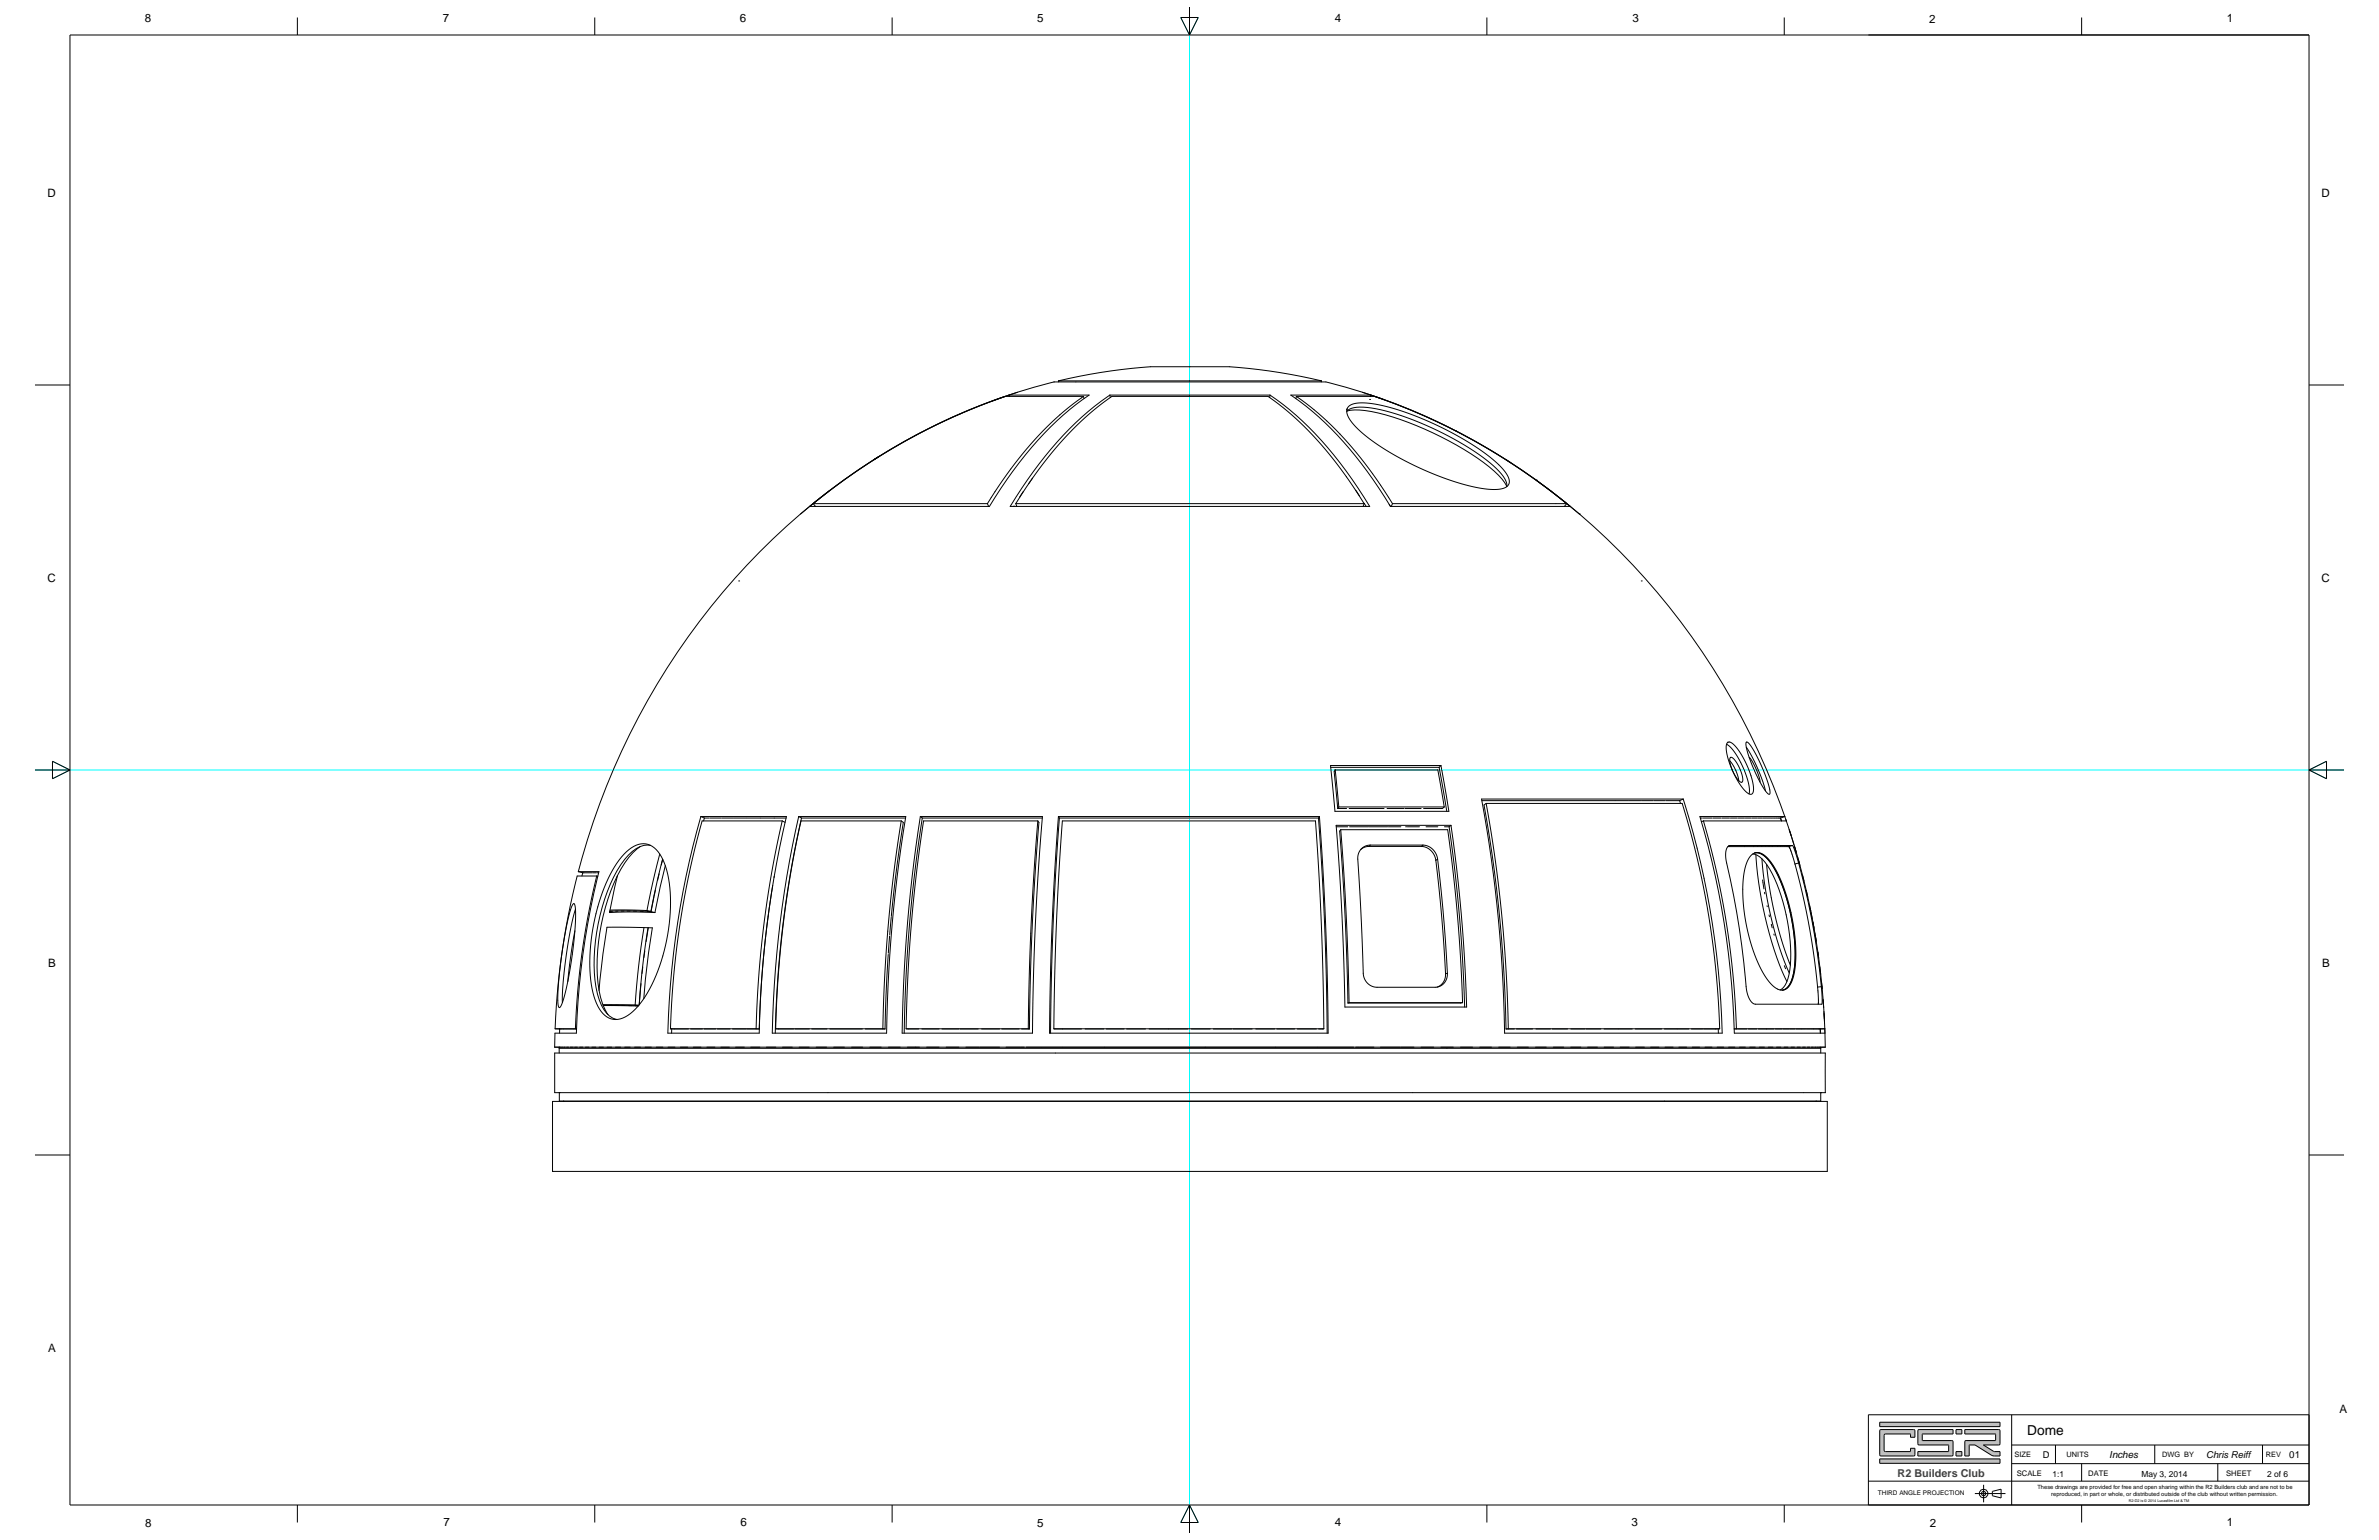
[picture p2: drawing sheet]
<svg xmlns="http://www.w3.org/2000/svg" width="864mm" height="559mm" viewBox="0 0 864 559" stroke-linecap="round" stroke-linejoin="round" font-family="sans-serif">
<defs><g id="words">
<text font-size="5" x="735.9" y="520.7">Dome</text>
<g font-size="4.2">
<text x="52.6" y="8">8</text>
<text x="160.7" y="8">7</text>
<text x="268.6" y="8">6</text>
<text x="376.5" y="7.8">5</text>
<text x="484.6" y="8">4</text>
<text x="592.6" y="8">3</text>
<text x="700.3" y="8.2">2</text>
<text x="808.4" y="7.8">1</text>
<text x="17.2" y="71.4">D</text>
<text x="842.7" y="71.4">D</text>
<text x="17.2" y="211.1">C</text>
<text x="842.7" y="211.1">C</text>
<text x="17.5" y="350.8">B</text>
<text x="843" y="350.8">B</text>
<text x="17.5" y="490.5">A</text>
<text x="849.3" y="512.7">A</text>
<text x="52.6" y="554">8</text>
<text x="161.1" y="553.9">7</text>
<text x="268.8" y="553.9">6</text>
<text x="376.5" y="554.2">5</text>
<text x="484.5" y="553.9">4</text>
<text x="592.3" y="553.9">3</text>
<text x="700.6" y="554.2">2</text>
<text x="808.3" y="553.9">1</text>
</g>
<text font-size="3.9" fill="#404040" x="688.8" y="536.1">R2 Builders Club</text>
<g font-size="3.5">
<text x="765.7" y="529.1">Inches</text>
<text x="831" y="529.1">01</text>
</g>
<g font-size="3.4">
<text x="741.6" y="529">D</text>
<text x="800.9" y="529.1">Chris Reiff</text>
</g>
<g font-size="3.1">
<text x="745.1" y="535.9">1:1</text>
<text x="777.3" y="535.9">May 3, 2014</text>
<text x="823" y="535.9">2 of 6</text>
</g>
<g font-size="2.8">
<text x="732.1" y="535.7">SCALE</text>
<text x="758.1" y="535.7">DATE</text>
<text x="808.1" y="535.7">SHEET</text>
</g>
<g font-size="2.7">
<text x="731.3" y="528.7">SIZE</text>
<text x="750.2" y="528.7">UNITS</text>
<text x="784.9" y="528.7">DWG BY</text>
<text x="822.6" y="528.7">REV</text>
</g>
<text font-size="2.3" x="681.7" y="542.4">THIRD ANGLE PROJECTION</text>
<g font-size="2.1">
<text x="739.6" y="540.2">These drawings are provided for free and open sharing within the R2 Builders club and are not to be</text>
<text x="744.6" y="542.9">reproduced, in part or whole, or distributed outside of the club without written permission.</text>
</g>
<text font-size="1.4" x="772.7" y="544.8">R2-D2 is © 2014 Lucasfilm Ltd &amp; TM</text>
</g></defs>
<path d="M428.6 6.4l3.2 6.3 3.2-6.3M431.8 2.5v553.8M12.7 279.4h838.2M19 276.2l6.4 3.2-6.4 3.2M844.5 276.2l-6.3 3.2 6.3 3.2M428.6 552.4l3.2-6.3 3.2 6.3" fill="none" stroke="#0ff" stroke-width=".36"/>
<g fill="none" stroke="#000" stroke-width=".36">
<path d="M107.9 6.4v6.3M215.9 6.4v6.3M323.8 6.4v6.3M428.6 6.4h6.4l-3.2 6.3zM431.8 2.5v10.2M539.8 6.4v6.3M647.7 6.4v6.3M755.6 6.4v6.3M838.2 12.7h-812.8v533.4h812.8M12.7 139.7h12.7M382.6 138.6a223.5 223.5 0 0 0-86.9 43.7M382.6 138.6h.1"/>
<path d="M382.6 138.6h98.3a222.8 222.8 0 0 1 102.4 56.9 256.6 256.6 0 0 1 64.6 100.8M384.2 138.2a185.2 185.2 0 0 1 33.9-5.1h27.8a190.9 190.9 0 0 1 33.8 5.1M384.2 138.2h95.5M384.2 138.2l.1 .4M479.7 138.2l-.1 .4M838.2 139.7h12.7M348.1 150.4h.1M364.9 143.8l-4.8 1.7M366.3 143.4l.2 .4M369.3 142.4l-3 1M393.3 143.8h-28.3a226.3 226.3 0 0 0-66.9 36.7l-2.9 2.3M393.3 143.8l-8.5 6.7-4.7 4.3-4.4 4.7-8.8 10.7-8.5 12.6"/>
<path d="M393.3 143.8l.2 .9M402.9 143.4h58.1M402.9 143.4a101 101 0 0 0-19.1 17l-8.7 10.7-8.4 12.7h130.5a164.4 164.4 0 0 0-14.4-20.4 115.1 115.1 0 0 0-12-12.5l-5-4.1-4.8-3.4M402.9 143.4l.1 .9M461 143.4l-.1 .8M470.6 143.8h28.3a226.3 226.3 0 0 1 67 36.7l2.8 2.3M470.6 143.8l4.9 3.7 4.7 3.9 4.6 4.4 4.6 5 8.9 11.1 7.2 10.9M470.6 143.8l-.2 .9M488.9 149.3l.2-.2a6.8 6.8 0 0 1 4.9-1.4l5.4 .6 7.1 1.8 7.1 2.5 8.2 3.6 7.9 4.2 7 4.4 5.4 4.2 3.4 3.6a5.8 5.8 0 0 1 1.5 3.7v.3M488.9 148.6h.1M489 149.1l2.8-.4 2.4 .1a68.2 68.2 0 0 1 17.7 4.7l5.3 2.2a115.5 115.5 0 0 1 21.3 12.1l5.5 4.6 2.2 2.7 .8 1.4M489.1 148.2l-.2 .5"/>
<path d="M489.7 147.4l1.4-.8 2.2-.4 3.5 .1 3.5 .5 8.4 2.3 9.4 3.6 9.4 4.6 9.4 5.7 6.4 4.9 2.2 2.3 1.7 2.2a2.98 2.98 0 0 1 .5 3.3 2.98 2.98 0 0 1-2.9 1.7l-2.2 .2-3.1-.1-7.7-1.6-9.1-3-9.5-4.1-9-4.9-7.6-5.1-5.2-4.7-1.6-2.1-.7-1.6a2.62 2.62 0 0 1 .6-3zM494.6 142.4l8 2.7M497.2 144.9h.1M497.6 143.4l5 1.7a219.2 219.2 0 0 1 27.2 12l.4 .2a228.9 228.9 0 0 1 27.4 16.9l12.4 9.6h-65.2M497.6 143.4h-29a97.2 97.2 0 0 1 16.9 14.5l6.6 7.6 4.3 5.6 8.4 12.7M497.6 143.4l-.1 .4M528.4 156.3h.1M300.9 178.2l-5.2 4.1M319.3 165.5l-2.2 1.3 2.1-1.2M371.5 178.3l-1.4 2.1M374 174.6l-.6 .9M374.8 173.5l-.6 .8"/>
<path d="M488.7 173h.1M492.1 177.9l1.4 2M546.8 166.8l1.6 1.1M557.7 174.2l8.2 6.3 7.4 6M557.7 174.2h.1M293.9 183.8l8.4-6.6 8.4-6.1 8.6-5.6 8.9-5.3a221.6 221.6 0 0 1 26.9-12.8l11.2-4h29.1l-2.5 1.7a99.5 99.5 0 0 0-13.6 12l-.2 .2a141.8 141.8 0 0 0-13.4 16.5l-6.5 10zM295.2 182.8h63.2M295.2 182.8l.8 1M295.7 182.3a255.9 255.9 0 0 0-85.8 134M295.7 182.3l-5.1 4.2M358.4 182.8l.5 1M368.1 183.6l-.1 .2"/>
<path d="M368.7 182.8l8.3-12.3 7.6-9.5 7.9-8.2 4.7-4.1 4.8-3.7a3.5 3.5 0 0 1 3.9-1.2h53.4a5.1 5.1 0 0 1 3.4 1.7l7.7 6.4 9 9.1 8.7 11.1 7.1 10.7M368.7 182.8h126.5M368.7 182.8l.4 1M495.2 182.8l-.4 1M495.2 182.6l.7 1.2M504.3 183l.5 .8M505.5 182.8h63.2M505.5 182.8l-.5 1M568.7 182.8l-.8 1M573.3 186.5h.1M268.1 210.8h.1M595.8 210.8h.1"/>
<path d="M12.7 279.4h12.7M19 276.2l6.4 3.2-6.4 3.2zM483 277.8h40.1l2.9 16.6h-41.4zM483.1 278.4h39.3M484.7 279.4l-.4 .6 1.3 13.4M484.7 279.4l1.3 13.4M484.7 279.4h37.2l2.4 13.4M522.4 278.4l2.8 16M523.1 277.8l-.7 .6M626.8 270.1l1.3 .9 1.5 1.8 3.2 5.8 2 6 .3 2.1-.2 1.4M627.1 269.4l.6-.2a6.9 6.9 0 0 1 3.6 3.4l2.4 4.1 1.6 3.9 1.1 4.2 .1 2.3a1.12 1.12 0 0 1-.7 1.1 1.12 1.12 0 0 1-1.3-.4l-1.3-1.2-1.9-2.5-2.7-5.3-1.9-6-.1-1.9zM627.3 269.3h.1"/>
<path d="M627.9 276.1l2.2 3.5 1.1 3.7M628.1 274.9h.1a1.33 1.33 0 0 1 1.5 .9l2.2 4 .6 2 .1 1.5a.53 .53 0 0 1-.3 .6 .53 .53 0 0 1-.6-.2l-1.6-1.8-1.3-2.5-.8-2.9zM628.2 274.8h.1M633.9 271.1l1.9 3.1 2.1 4.4 1.8 4.4 1.2 4M633.9 269.3h.1M633.9 269.3l.8 .3 1.3 1.7 3.3 6.3 2.7 7.2 .5 2.3-.1 1.1-.8-.4-1.3-1.7-3.4-6.3-2.6-7-.5-2.4zM635 274.8l1.1 1.6 1.4 2.8 1.2 3 .2 1.5M838.2 279.4h12.7M838.2 279.4l6.3-3.2v6.4zM254.4 296.3h31.1a377.9 377.9 0 0 0-9.9 78.6h-33.2a316.5 316.5 0 0 1 12-78.6zM254.4 296.3l1.3 .5M255.7 296.8h1.7"/>
<path d="M255.7 296.8l-.3 1.1M257.7 296.8h4M262 296.8h4.3M266.5 296.8h4.5M271.2 296.8h4.7M276 296.8h9.4M284 297.9l-3.9 18.8-2.6 17.5-1.9 17.7-1.1 21.4M284 297.9h-29.1l-4.3 17.1-2.1 10.5-1.8 10.6-2.1 17.6-1.2 19.6M284 297.9l1 .5M289.9 296.3h38.9a529.1 529.1 0 0 0-7 78.6h-41.5a390.5 390.5 0 0 1 9.6-78.6zM289.9 296.3l1.1 .5M291 296.8a384.9 384.9 0 0 0-9.6 78.1"/>
<path d="M291 296.8h37.7M327.2 297.9l.7 .5-2.1 14.3-2.2 19.8M327.2 297.9l-2.8 19.1-1.8 17.4-1.3 17.6-.8 21.3M327.2 297.9h-36.4l-3.9 19.5-2.6 18.5-1.7 17.5-1 19.9M334.1 296.3h44.3l-.1 1a1010.3 1010.3 0 0 0-3.5 77.6h-47.3a559.6 559.6 0 0 1 6.6-78.6zM334.1 296.3l.7 .5M334.8 296.8a551.1 551.1 0 0 0-6.6 78.1M334.8 296.8h43.6M376.7 297.9l.4 .5-1.5 21.4-1.2 23.6-.7 30M376.7 297.9l-2.4 37.3-1 38.1M376.7 297.9h-41.4l-2.8 20.1-1.7 17.1-1.3 20.6-.6 17.6M384.2 296.3a1128.8 1128.8 0 0 0-3.2 78.6h101.1v-1.9a1145.3 1145.3 0 0 0-3.1-76.7"/>
<path d="M384.2 296.3h94.8M384.2 296.3l.4 .5M384.6 296.8a1119.2 1119.2 0 0 0-3.2 78.1M384.6 296.8h94M478.6 296.8a1137.1 1137.1 0 0 1 3.2 78.1M479 296.3l-.4 .5M485 299.5h41.7a573.4 573.4 0 0 1 5.7 65.9h-44.2a1016.2 1016.2 0 0 0-3.2-65.9zM485.6 293.4h3.2M486 292.8h38.3M486 292.8l-.4 .6M489.8 293.4h12.6M503.5 293.4h6.2"/>
<path d="M510 293.4h5.9M524.3 292.8l-.7 .6h-6.8M526.7 299.5l-.7 .5M537.8 289.9h73.2a308 308 0 0 1 14.2 85h-79a506.6 506.6 0 0 0-8.4-85zM537.9 290.5h48.4M539.5 291.5h71.1l5.3 19.3 2.4 10.7 2 11.1 1.6 11 1.2 11.1 1.2 18.6M539.5 291.5l3.2 19.8 2.4 19.8 1.7 22 .7 20.2M539.5 291.5l-.8 .6 3.8 24.2 2.1 19.1 1.4 18.4 .7 19.6M586.3 290.5h4.8M591.2 290.5h4.5M595.9 290.5h4.2M600.4 290.5h4"/>
<path d="M604.6 290.5h5.1M609.7 290.5l.3 1M611 289.9l-1.3 .6M617.2 296.8h.8M618.3 296.8h3.2M618.4 297.9l2.8 10.2 2.4 10.3 3.2 17.4 2.2 17.5 1.3 20M618.4 297.9h30M618.4 297.9l-.8 .3M621.8 296.8h3M625.1 296.8h2.7M628.1 296.8h2.6M631 296.8h2.3"/>
<path d="M633.6 296.8h2.1M635.9 296.8h1.9M638.1 296.8h1.6M639.9 296.8h1.5M641.6 296.8h1.2M643 296.8h1M644.1 296.8h.9M645.1 296.8h.5M645.7 296.8h.4M646.1 296.8h.2M646.3 296.8l.4 1.1zM647.9 296.3h-30.8a305.3 305.3 0 0 1 12.5 78.6h32.9l-.1-1.6"/>
<path d="M647.9 296.3l.5 1.6M647.9 296.3l-1.6 .5M648.2 297.3l.3 .6M648.4 297.9h.1M648.4 297.9l2.9 9 2.9 10.1 3.9 17.4 1.7 10.6 1.2 9.1 1.4 19.2M209.9 316.3h7.5a274.4 274.4 0 0 0-8.2 58.6h-7.7l-.2 5.1M209.9 316.3l1.6 .4M211.5 316.7h.1M211.6 316.7l-.4 1.2M211.6 316.7h.1M211.8 316.7h.4M212.2 316.7h.6"/>
<path d="M213 316.7h.8M213.9 316.7h1.1M215.2 316.7h1.2M216.6 317.9h-7a251.2 251.2 0 0 0-8.1 55.4h7.4M216.6 317.9l-3.3 15.3-2.1 13.3-1.5 13.3-.8 13.5M216.6 317.9l.4 .1M216.6 316.7h.7M224.2 317.7l-2.9 13.4 6.4-.2 10 .2M226.5 309.9a8.5 8.5 0 0 1 9.5-3.2 13.5 13.5 0 0 1 6.1 9.2 64.7 64.7 0 0 1-3.6 37.2 32.5 32.5 0 0 1-10.8 15.5 6.7 6.7 0 0 1-10.3-2.8 38.5 38.5 0 0 1-3.1-21 69.4 69.4 0 0 1 9.6-31.6zM232.5 307.2l-2.8 2.3-1.4 1.6-2.9 4.3-3.7 7.8-1.9 6.1a77.5 77.5 0 0 0-3 24.6l.7 5.4 .6 2.8 1.4 4 1.2 2.1M236.2 306.8a8.2 8.2 0 0 0-6.8 2.3l-2.7 2.8-1.3 1.8-2.7 4.6-3.2 8-2.4 9a62.4 62.4 0 0 0-.4 24.6l1.6 4.9 1.9 2.8a6.9 6.9 0 0 0 3.5 2.3h.3M239.3 317.1l-.6 2.3"/>
<path d="M239.5 309.9l-2.5 10.3-2.1 10.2M240.5 311.7l-4.2 19-14.9-.1M240.6 311.8l-.5 2.1M241.5 314.1l-3.8 17M281.1 318l-.1 .4M485.1 300h4.2M486.7 301.1h38.8l2 15.4 1.7 16.7 1 14.7 .7 15.9M486.7 301.1l1.9 30 1.1 32.7M486.7 301.1l-.4 .5 1.9 28.7 1.1 33.6M489.9 300h6.9M496.9 307.1a4.4 4.4 0 0 0-3 1.2M496.9 307.1h19"/>
<path d="M497 300h6.7M497.4 306.7h-.3a4.6 4.6 0 0 0-4.2 5l1.3 22.9 .7 18.6a5.2 5.2 0 0 0 5.3 5h20.8a4.6 4.6 0 0 0 4.4-5M497.4 306.7h19.1M497.4 306.7l-.5 .4M504 300h4.5M510.3 300h.3M510.9 300h4.4M515.9 307.1a5.7 5.7 0 0 1 5.3 5.1M516.5 306.7a5.7 5.7 0 0 1 5.4 5M516.5 306.7l-.6 .4M517.7 300h4.2M521.2 312.2l2.2 20.9 1.3 20.2"/>
<path d="M521.9 311.7l1.9 17.9 1.6 23.6M521.9 311.7l-.7 .5M524.4 300h1.6M526 300a569.8 569.8 0 0 1 5.7 65.4M627.2 307.2h18.2M628.1 306.8a1.51 1.51 0 0 0-1.3 1.2l-.4 2.5 .4 2.6a307.2 307.2 0 0 1 7.1 44.9l.5 2.8 .9 2.1a2.71 2.71 0 0 0 2 1.5h24l.2-1.9-.3-4.5M628.1 306.8h22.6M628.1 306.8l-.7 .2M635.8 310.2a3.4 3.4 0 0 1 4.7 .2l2.9 3.1 2.7 5 2.4 6.5 1.9 7.2 1.1 7.4 .4 7-.4 5.9-1.2 3.9a3.7 3.7 0 0 1-2.9 2.8 3.7 3.7 0 0 1-3.8-1.5l-3.1-3.9-3-5.9-2.3-6.8-1.8-8.3-.7-7.3 .1-6.5 1-5.3 .9-2zM636.2 309.9l1.6 .4a10.7 10.7 0 0 1 3.7 3.6l.9 1.4a55.3 55.3 0 0 1 5.4 14l1.5 7.5 .8 9.3-.4 6-1.2 4.5a4.7 4.7 0 0 1-2.3 2.6M637.4 310.1l.7 7.7a148.9 148.9 0 0 0 4.8 23.1l3 9.1 2.8 6.1M639.6 311.6l.9 8.8a144.9 144.9 0 0 0 4.3 19.6l2 6.4 2.7 6.7"/>
<path d="M639.8 319.3l.5 3.2M641.3 313.6l.7 5.8a134.9 134.9 0 0 0 7.9 30.8M645.4 307.2h3M648.4 307.2h1M649.4 307.2h.1M649.5 307.3h.1M649.5 307.3l.1 .1M649.6 307.5h.1M649.6 307.5l.4 .9M650 308.5l.1 .3M650.2 308.9v.1M650.2 303.2l-.7-2.1 .8 2.3"/>
<path d="M650.2 309.1l.2 .4M650.4 309.5l.4 1.4M650.4 303.8l.8 2.7M650.7 306.8l.8 1.8 1.4 4.5M650.7 306.8l-1.3 .4M650.8 310.9l.8 2.6M651.4 306.9l.7 2.5M651.4 307.1l.6 2M651.6 313.5l2.6 10.4 2.2 10.1 2.1 13.3 1.3 10.9M652.6 311l.6 2.2M652.8 311.8l.6 2.2M652.9 313.1a268.8 268.8 0 0 1 7.6 38.5l.7 6.4"/>
<path d="M652.9 313.1l-1.3 .4M654.4 317.7l.5 2M208.1 328l.3-.1 .3 .8 .3 3.5-1 12.3-2.3 13.5-1.2 4.8-1 2.5a.42 .42 0 0 1-.5 .3 .42 .42 0 0 1-.3-.6l-.2-2.6 .1-4.3 1.5-12.7 2.1-12 1-3.6zM208.7 337.8l-1.5 8.8-1.1 9.6M208.9 329.9l-1.7 6.8-1.7 10.3-1.1 10.3-.2 6.5M221.4 330.7h-.1M221.4 330.2l13.5 .2M221.5 330.7h-.1M222.3 330.7h-.7M224.3 330.6h-.8M226.5 330.6h-1M227.7 330.6h1"/>
<path d="M230 330.6h1.1M232.4 330.7h1.1M233.8 336.6l-2 14.1-1.2 14M234.9 330.4l2.8 .7M235 330.7l1.3 .1M235.2 336.6l-2.2 16.1-1 11.9M235.3 336.6l-.7 5M237.4 325.3l-1.1 5.4M237.9 323l-.4 2.1M278 339.5l-.7 6.6M278.8 332.7l-.8 6.6M280.5 321.3l-1.7 11.3"/>
<path d="M322.9 339.6l-.4 6.3M323.5 332.8l-.5 6.3M640.5 323.8l.1 .6M641.5 328.7v.3M642.2 332l.1 .6M643 335.4l.3 1.3M643.9 338.9l.2 .5M655.7 323.1l.5 2.5M656.9 328.5l.4 2M657.2 329.7l.1 1M657.4 331l.5 2.3M658.1 334.5l.5 2.7"/>
<path d="M658.1 334.6l.4 2M658.8 338.4l.5 3.2M659 339.5l.3 1.9M217.5 359.4l1.4-13.4 1.4-9.5 16.5 .2-1.4 9.1-1.7 16.6M232.5 359.4l-.4 5.2M232.7 356.9l-.2 2.2M233.3 350.9l-.2 2.3M234.1 345.1l-.4 2.4M277.3 346.2l-1.2 14.8-.5 12.4M322 353l-.7 20.4M322.4 346.3l-.4 6.5M524.7 353.3a4.7 4.7 0 0 1-3 4.9"/>
<path d="M525.4 353.2l-.7 .1M647.3 359.2l-.3 .1M647.5 359.2a7.5 7.5 0 0 0 3.6-6.3 66.3 66.3 0 0 0-7.6-38.7 8.5 8.5 0 0 0-5.9-4.8l-.7 .2a4.4 4.4 0 0 1 4.3 1.6l2.1 2.6 2 3.6 1.9 4.5 2.1 6.8 1.2 5.5 .8 5.5 .4 5.3-.2 5a14.8 14.8 0 0 1-2.5 8.1l-.9 .8-1.1 .4M647.7 350.4l.5 1.1M659.8 358.2l.3 4.8M659.9 345.4l.2 1.1M659.9 345.5l.3 2.1M660.6 350.8l.3 2.7M661.2 358l-1.4 .2M661.3 356.5l.2 2.1M661.4 357.8l.1 1M201.3 380h461.3"/>
<path d="M201.3 380h1.7M201.5 373.3l1.7 .1M203 380h.1M203 380v.4M203 380h.2M203.2 373.4h.1M203.2 373.4l-.1 1.5M203.2 373.4h1.3M203.3 380h.3M203.8 380h.4M204.6 373.4h.9M204.6 380h.6"/>
<path d="M205.6 373.4h1.1M205.7 380h.7M206.9 373.4h1.3M207 380h.8M208.6 380h1M208.9 373.3l.4 .1h-1M210.4 380h1.2M212.5 380h1.3M214.9 380h1.4M217.5 380h1.5M218.9 364.6l11.7 .1M219 364.9l12.7 .1-1.1-.1"/>
<path d="M219.2 364.7h.8M220.3 380h1.7M221.3 364.8h.9M223.4 364.8h1.1M223.4 380h1.9M225.7 364.8h1.1M226.8 380h2M228.2 364.9h1.1M230.3 380h2.2M230.6 364.7l1.3 .1-13-.1M234.2 380h2.2M238.2 380h2.4"/>
<path d="M242.5 380h2.5M243.4 373.3h31.1M243.4 373.3l6.5 .1M243.8 373.3v1.6M247 380h2.6M250.7 373.4h4.3M251.7 380h2.8M255.6 373.4h4.2M256.6 380h2.9M260.4 373.4h4.6M261.7 380h3.1M265.9 373.4h4.9"/>
<path d="M267 380h3.2M271.1 373.4h4.5M272.5 380h3.3M274.5 373.3l1.1 .1M278.2 380h3.4M281.6 373.3l6.5 .1M281.6 373.3h38.9M284.1 380h3.5M288.5 373.4h5.3M290.1 380h3.7M294.7 373.4h5.5M296.3 380h3.8"/>
<path d="M301.2 373.4h11.8M302.6 380h3.9M309.1 380h4M314.1 373.4h6.2M315.7 380h4.2M320.4 373.4h.9M320.5 373.3l.8 .1M322.5 380h4.3M328.9 373.3h44.4M328.9 373.3l4.6 .1M329.4 380h4.4M334.6 373.4h6.3"/>
<path d="M336.4 380h4.5M341.9 373.4h6.3M343.5 380h4.6M348.6 373.4h6.5M350.6 380h4.8M355.7 380h7.1M356.3 373.4h6.6M363.6 373.4h6.4M365.2 380h5.1M370.5 380h1.3M370.8 373.4h2.9M372.5 380h5.4"/>
<path d="M373.3 373.3l.4 .1M378 380h7.5M382.6 373.3h98M382.6 373.3l10 .1M382.6 373.3l.9-38.2 2.1-37.2h91.9l2.2 37.3 .9 38.1M385.6 380h92.7M393.9 373.4h6.8M401.6 373.4h6.5M409 373.4h6.8M417.1 373.4h14.1M432.4 373.4h6.9M440.4 373.4h6.8"/>
<path d="M447.6 373.4h7M455.9 373.4h6.8M463.5 373.4h6.5M471 373.4h6.9M478.4 380h7.5M480.6 373.3l-1.9 .1M486 380h5.4M489.7 363.8h41.2M489.7 363.8l-.4 .1M492.1 380h1.3M493.6 380h5.1M501.1 380h7.1"/>
<path d="M508.5 380h4.8M515.8 380h4.7M523 380h4.6M530.2 380h4.3M530.9 363.8l-41.6 .1M537.2 380h4.2M544 380h4.2M546.7 373.4h3M547.5 373.3h76.8M547.5 373.3l-.8 .1M550.5 373.4h5.9M550.8 380h4"/>
<path d="M557.4 380h3.9M557.6 373.4h5.2M563.4 373.4h5.7M563.9 380h3.8M570.2 380h3.6M570.2 373.4h5.2M575.8 373.4h5.3M576.3 380h3.6M582.3 373.4h5.1M582.3 380h3.4M587.5 373.4h5M588.1 380h3.3"/>
<path d="M593.6 373.4h9.6M593.7 380h3.2M599.2 380h3M604.2 373.4h4.6M604.4 380h3M608.9 373.4h4.2M609.5 380h2.8M614 373.4h4.1M614.3 380h2.7M618.4 373.4h4.1M618.9 380h2.6M623.3 380h2.4"/>
<path d="M623.7 373.3l.1 1.6M624.3 373.3l-1.6 .1M627.5 380h2.3M630.3 373.3h32.1M630.3 373.3l-.8 .1h1.2M630.9 373.4h3.3M631.4 380h2.2M634.7 373.4h3.1M635.2 380h2M638.3 373.4h5.7M638.6 380h1.9M641.9 380h1.7"/>
<path d="M644.5 373.4h2.4M644.9 380h1.6M647.3 373.4h2.1M647.6 380h1.5M649.6 373.4h2.1M650.1 380h1.3M652 373.4h1.8M652.4 380h1.1M653.9 373.4h1.6M654.4 380h1M655.7 373.4h1.4M656.1 380h.8"/>
<path d="M657.3 373.4h2M657.5 380h.8M658.8 380h.5M659.4 373.4h.7M659.7 380h.4M660.1 363.7l-.1 .7M660.1 363v.1M660.1 363.4v.2M660.1 363.1v.2M660.1 373.4h.4M660.4 380h.2M660.6 373.4h.2"/>
<path d="M660.8 373.4v1.5M660.8 380h.1M662 364.8l-.2-2.1 .2 2.9M662.1 367l.2 4.2M662.1 367.8l.2 1.9M662.4 373.3l.2 6.7M662.4 373.3l-1.6 .1M662.6 380h-1.7v.4M200.6 399.7h462.7v25.4h-462.7zM201.4 382.1h461.2v14.4h-461.2zM203 396.5h.1M203 380.4h457.9"/>
<path d="M203 380.4v1.7M203 396.5v3h457.9v-3M204.6 399.5v.2M659.3 399.5v.2M660.9 396.5h.1M660.9 380.4v1.7M662.6 396.5h.1M12.7 419.1h12.7M838.2 419.1h12.7M107.9 546.1v6.3M215.9 546.1v6.3M323.8 546.1v6.3"/>
<path d="M431.8 546.1v10.2M431.8 546.1l3.2 6.3h-6.4zM539.8 546.1v6.3M647.7 546.1v6.3M755.6 546.1v6.3"/>
</g>
<path d="M682.3 529.4v1.6h43.7v-1.6zM682.3 516.1v1.6h43.7v-1.6zM682.5 518.9l12.5-.1 .1 2.7h-1.6l-.1-1.2-9.2 .1-.3 .4v5.4l.6 .5h8.9l.1-1.2h1.6l-.1 2.6-12.5 .1zM713.2 518.7v1.6l11.2 .1-.1 2.3-10.9 .1-.2 .3v5.2h1.6l.1-4h2.1l6.2 3.9 2.8 .1v-1.6h-2.2l-3.8-2.4 5.9-.1-.1-5.4zM696.3 518.9l-.1 5 .2 .3 10.9 .1 .1 2.3-11.2 .1v1.6l12.7-.2 .1-5-.2-.3-10.9-.1-.1-2.3 11.2-.1v-1.6zM710 526.7v1.6h2.2v-1.6zM710 518.7v1.6h2.2v-1.6z" fill-rule="evenodd" fill="#c0c0c0"/>
<g fill="none" stroke="#000" stroke-width=".36">
<path d="M678.2 12.7h160v533.4h-160v-32.7h160M682.3 516.1h43.7v1.6h-43.7zM682.5 518.9l12.5-.1 .1 2.7h-1.6l-.1-1.2-9.2 .1-.3 .4v5.4l.6 .5h8.9l.1-1.2h1.6l-.1 2.6-12.5 .1zM696.3 518.9l12.7-.2v1.6l-11.2 .1 .1 2.3 10.9 .1 .2 .3-.1 5-12.7 .2v-1.6l11.2-.1-.1-2.3-10.9-.1-.2-.3zM710 518.7h2.2v1.6h-2.2zM713.2 518.7l12.6 .1 .1 5.4-5.9 .1 3.8 2.4h2.2v1.6l-2.9-.2-6.1-3.8-2.1 .1-.1 3.9h-1.6v-5.2l.3-.3 10.9-.2v-2.3h-11.2zM730.3 513.4v32.7M678.2 537.4h160M682.3 529.4h43.7v1.6h-43.7zM710 526.7h2.2v1.6h-2.2zM720.1 538.8v6.3M730.3 531.1h107.9"/>
<path d="M730.3 524.3h107.9M746.2 524.3v6.8M755.7 531.1v6.3M782.2 524.3v6.7M805.1 531.1v6.3M821.3 524.3v6.7M716.9 542h11.1M723.2 541.2l3.2-.8v3.1l-3.2-.8z"/>
<circle cx="720.1" cy="542" r="1.59"/>
<circle cx="720.1" cy="542" r=".79"/>
</g>
<use href="#words"/>
</svg>
